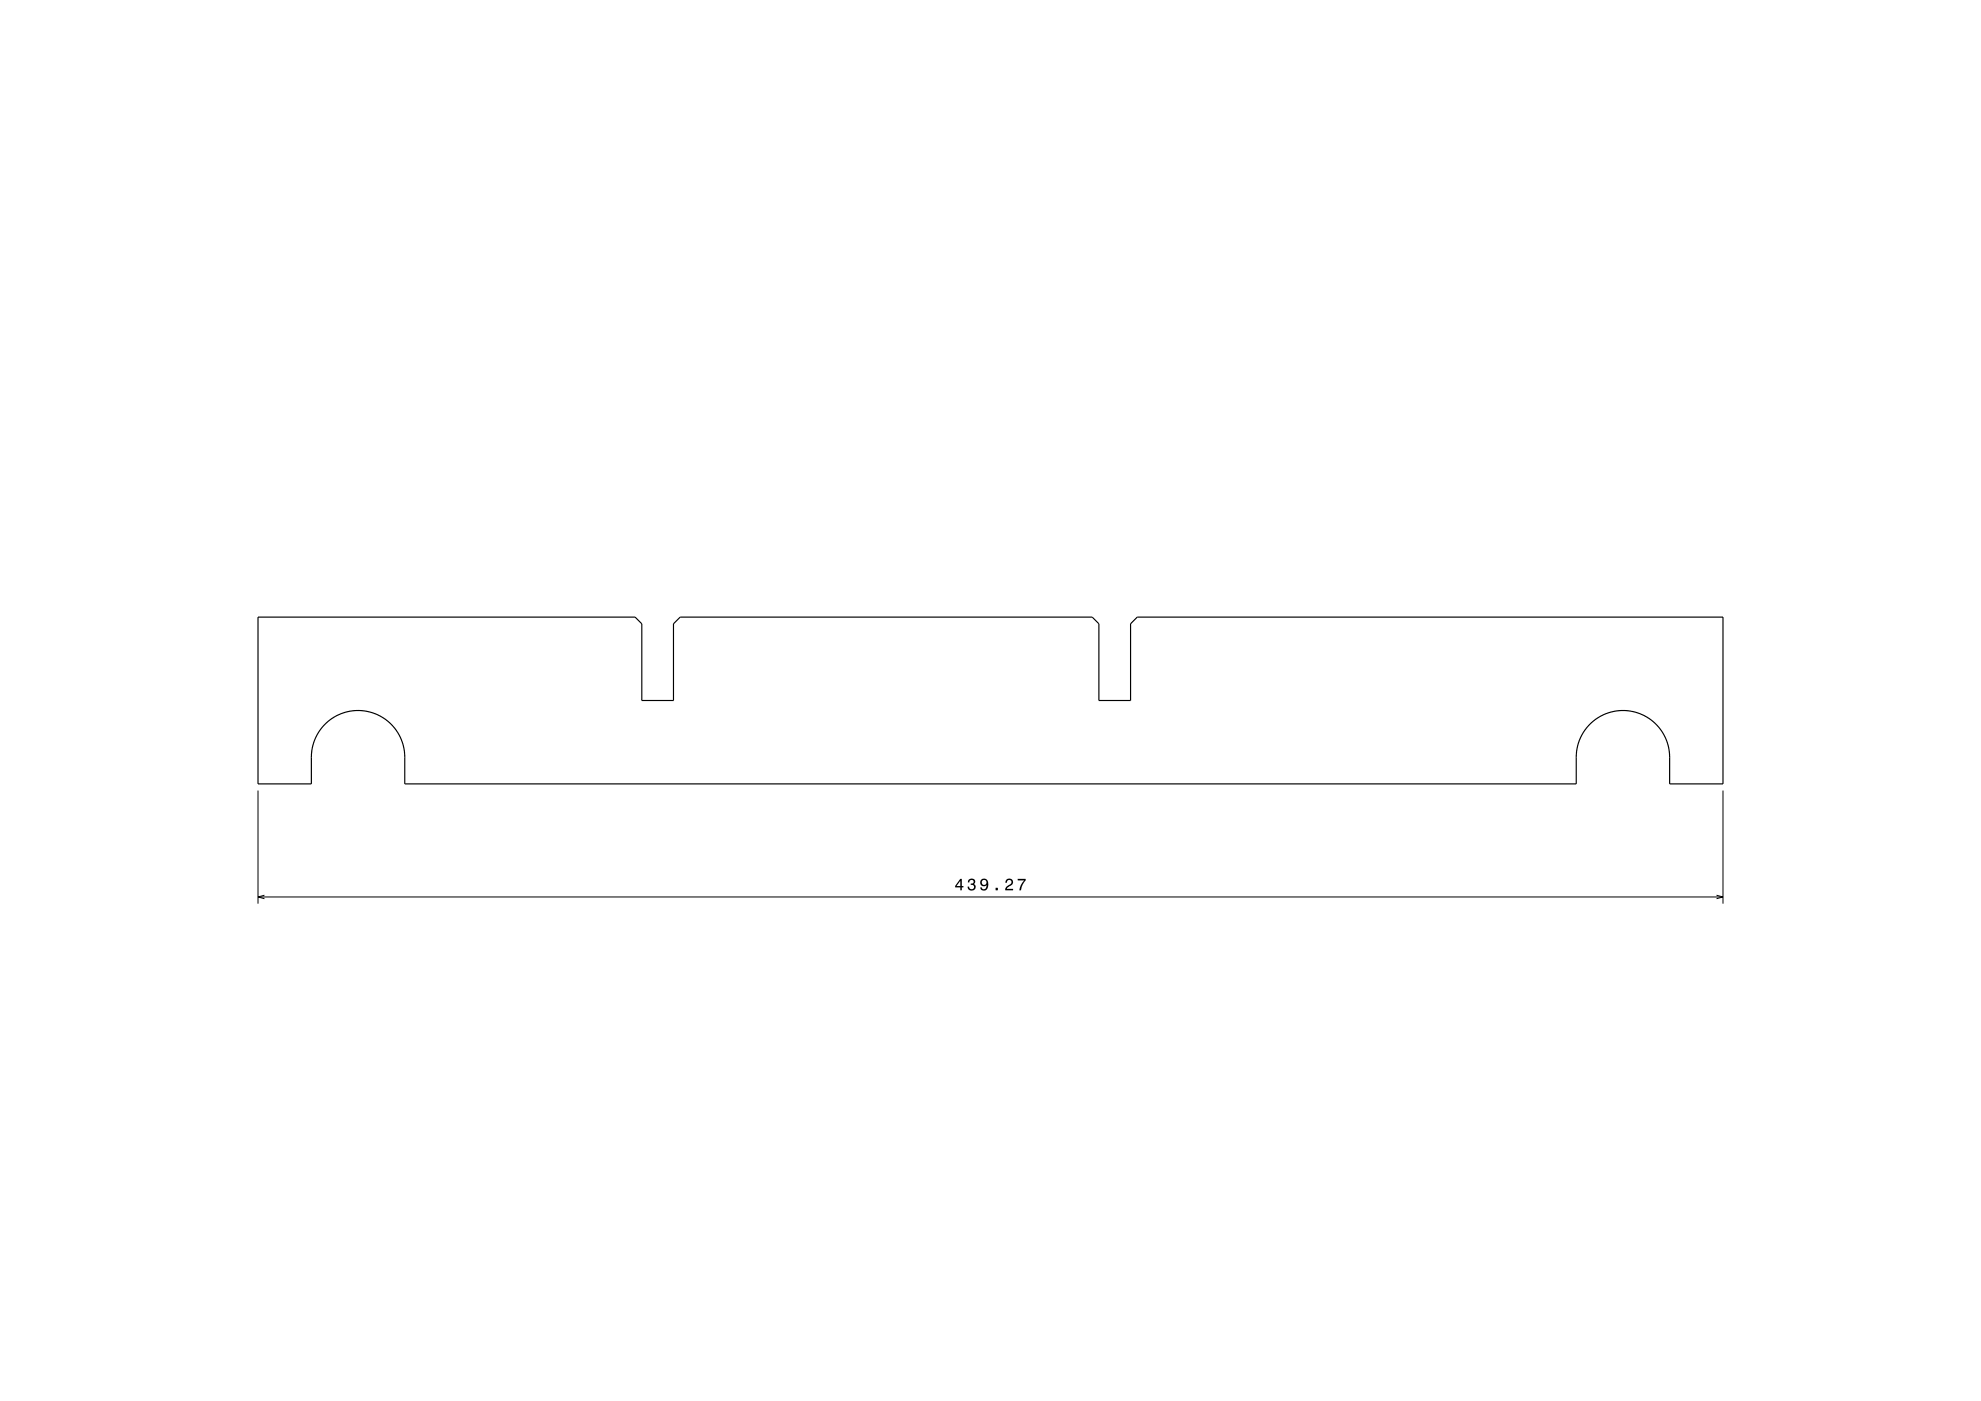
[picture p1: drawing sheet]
<svg xmlns="http://www.w3.org/2000/svg" width="594mm" height="420mm" viewBox="0 0 594 420" stroke-linecap="round" stroke-linejoin="round" font-family="sans-serif">
<path d="M77.4 237v33.9M516.6 237v33.9M77.4 268.9h439.2M79.3 268.4l-1.9 .5 1.9 .5M514.7 268.4l1.9 .5-1.9 .5" fill="none" stroke="#000" stroke-width=".3"/>
<path d="M77.4 185h113l2 2v23h9.5v-23l2-2h123.6l2 2v23h9.5v-23l2-2h175.6v50h-16l-.1-10-.7-2.9-1.3-2.5-2.1-2.7-2.8-2.1-3.3-1.3-3.4-.5-3.5 .4-3.3 1.2-2.8 2-2.5 2.8-1.3 2.7-.7 2.9-.2 10h-351.2l-.1-9.7-.7-3-1.3-2.7-2-2.5-3-2.3-3.2-1.3-3.5-.5-3.5 .4-3.2 1.2-2.9 2-2.3 2.6-1.5 2.9-.7 2.9-.1 10h-16z" fill="none" stroke="#000" stroke-width=".35"/>
<path d="M287.9 263.5l-1.5 2.1v.4h1.5v.9h.5v-.9h.5v-.4h-.5v-2.1zM287.9 264.1v1.5h-1.1zM290.5 263.7l-.3 .8h.5a.62 .62 0 0 1 .3-.7 .62 .62 0 0 1 .8 .2 .62 .62 0 0 1-.2 .9h-.5v.4a.74 .74 0 0 1 .9 .6 .74 .74 0 0 1-.7 .8 .74 .74 0 0 1-.7-.9h-.5a1.18 1.18 0 0 0 1.5 1.2 1.18 1.18 0 0 0 .6-1.8l-.2-.2a1.01 1.01 0 0 0 0-1.5 1.01 1.01 0 0 0-1.5 .2zM294.2 263.7a1.15 1.15 0 0 0 0 1.7 1.15 1.15 0 0 0 1.6-.1 1.03 1.03 0 0 1-.8 1.3l-.4-.2-.2-.4h-.5a1.23 1.23 0 0 0 1.5 1 1.23 1.23 0 0 0 .9-1.5 1.42 1.42 0 0 0-.3-1.7 1.42 1.42 0 0 0-1.8-.1zM294.4 264.5a.75 .75 0 0 1 1.5 0 .75 .75 0 0 1-1.5 0zM298.5 266.1v.8h.7v-.8zM301.8 263.7l-.3 .9h.4a.7 .7 0 0 1 .5-.8 .7 .7 0 0 1 .9 .5 .7 .7 0 0 1-.5 .9l-.3 .1a1.63 1.63 0 0 0-1.1 1.6h2.4v-.4h-1.9l.8-.8a1.17 1.17 0 0 0 1-1.7 1.17 1.17 0 0 0-1.9-.3zM305.2 263.5v.4h1.9a5.2 5.2 0 0 0-1.5 3h.5a5.2 5.2 0 0 1 1.5-3v-.4z" fill-rule="evenodd" fill="#000"/>
</svg>
